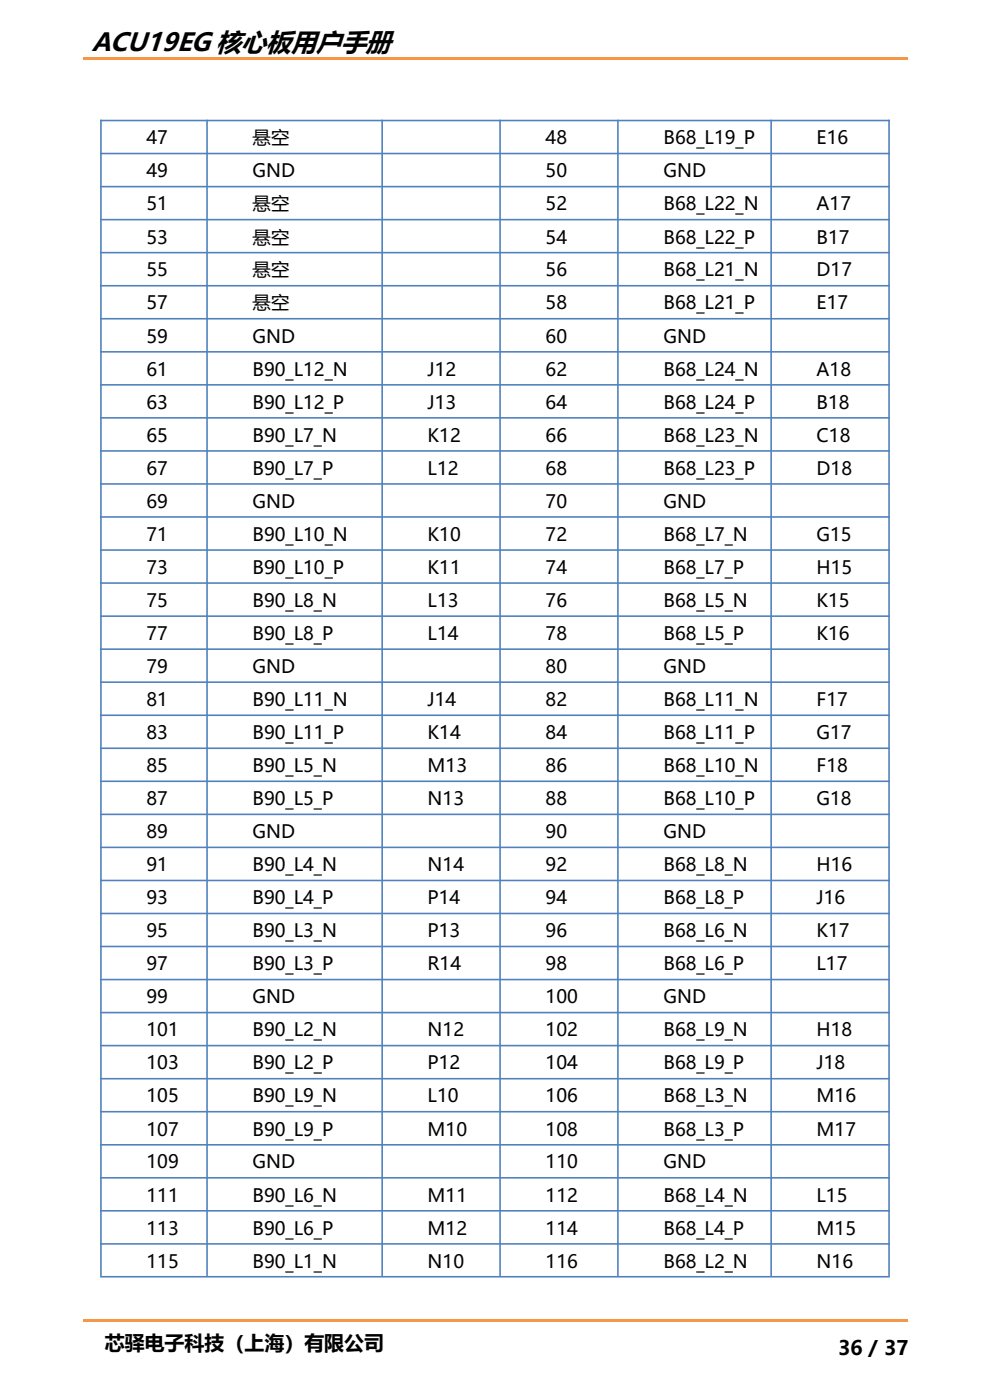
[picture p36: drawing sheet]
<svg xmlns="http://www.w3.org/2000/svg" width="210mm" height="297mm" viewBox="0 0 210 297" stroke-linecap="round" stroke-linejoin="round" font-family="sans-serif">
<defs><g id="words">
<text font-size="5.6" x="19.4" y="10.8">ACU19EG 核心板用户手册</text>
<g font-size="4.2">
<text x="22.2" y="286.4">芯驿电子科技（上海）有限公司</text>
<text x="177.8" y="287.5">36 / 37</text>
</g>
<g font-size="3.9">
<text x="31.1" y="30.6">47</text>
<text x="53.6" y="30.6">悬空</text>
<text x="115.7" y="30.6">48</text>
<text x="140.8" y="30.6">B68_L19_P</text>
<text x="173.2" y="30.6">E16</text>
<text x="31.1" y="37.6">49</text>
<text x="53.6" y="37.6">GND</text>
<text x="115.7" y="37.6">50</text>
<text x="140.8" y="37.6">GND</text>
<text x="31.1" y="44.6">51</text>
<text x="53.6" y="44.6">悬空</text>
<text x="115.7" y="44.6">52</text>
<text x="140.8" y="44.6">B68_L22_N</text>
<text x="173.2" y="44.6">A17</text>
<text x="31.1" y="51.7">53</text>
<text x="53.6" y="51.7">悬空</text>
<text x="115.7" y="51.7">54</text>
<text x="140.8" y="51.7">B68_L22_P</text>
<text x="173.2" y="51.7">B17</text>
<text x="31.1" y="58.6">55</text>
<text x="53.6" y="58.6">悬空</text>
<text x="115.7" y="58.6">56</text>
<text x="140.8" y="58.6">B68_L21_N</text>
<text x="173.2" y="58.6">D17</text>
<text x="31.1" y="65.6">57</text>
<text x="53.6" y="65.6">悬空</text>
<text x="115.7" y="65.6">58</text>
<text x="140.8" y="65.6">B68_L21_P</text>
<text x="173.2" y="65.6">E17</text>
<text x="31.1" y="72.7">59</text>
<text x="53.6" y="72.7">GND</text>
<text x="115.7" y="72.7">60</text>
<text x="140.8" y="72.7">GND</text>
<text x="31.1" y="79.7">61</text>
<text x="53.6" y="79.7">B90_L12_N</text>
<text x="90.7" y="79.7">J12</text>
<text x="115.7" y="79.7">62</text>
<text x="140.8" y="79.7">B68_L24_N</text>
<text x="173.2" y="79.7">A18</text>
<text x="31.1" y="86.7">63</text>
<text x="53.6" y="86.7">B90_L12_P</text>
<text x="90.7" y="86.7">J13</text>
<text x="115.7" y="86.7">64</text>
<text x="140.8" y="86.7">B68_L24_P</text>
<text x="173.2" y="86.7">B18</text>
<text x="31.1" y="93.7">65</text>
<text x="53.6" y="93.7">B90_L7_N</text>
<text x="90.7" y="93.7">K12</text>
<text x="115.7" y="93.7">66</text>
<text x="140.8" y="93.7">B68_L23_N</text>
<text x="173.2" y="93.7">C18</text>
<text x="31.1" y="100.7">67</text>
<text x="53.6" y="100.7">B90_L7_P</text>
<text x="90.7" y="100.7">L12</text>
<text x="115.7" y="100.7">68</text>
<text x="140.8" y="100.7">B68_L23_P</text>
<text x="173.2" y="100.7">D18</text>
<text x="31.1" y="107.7">69</text>
<text x="53.6" y="107.7">GND</text>
<text x="115.7" y="107.7">70</text>
<text x="140.8" y="107.7">GND</text>
<text x="31.1" y="114.7">71</text>
<text x="53.6" y="114.7">B90_L10_N</text>
<text x="90.7" y="114.7">K10</text>
<text x="115.7" y="114.7">72</text>
<text x="140.8" y="114.7">B68_L7_N</text>
<text x="173.2" y="114.7">G15</text>
<text x="31.1" y="121.7">73</text>
<text x="53.6" y="121.7">B90_L10_P</text>
<text x="90.7" y="121.7">K11</text>
<text x="115.7" y="121.7">74</text>
<text x="140.8" y="121.7">B68_L7_P</text>
<text x="173.2" y="121.7">H15</text>
<text x="31.1" y="128.8">75</text>
<text x="53.6" y="128.8">B90_L8_N</text>
<text x="90.7" y="128.8">L13</text>
<text x="115.7" y="128.8">76</text>
<text x="140.8" y="128.8">B68_L5_N</text>
<text x="173.2" y="128.8">K15</text>
<text x="31.1" y="135.7">77</text>
<text x="53.6" y="135.7">B90_L8_P</text>
<text x="90.7" y="135.7">L14</text>
<text x="115.7" y="135.7">78</text>
<text x="140.8" y="135.7">B68_L5_P</text>
<text x="173.2" y="135.7">K16</text>
<text x="31.1" y="142.8">79</text>
<text x="53.6" y="142.8">GND</text>
<text x="115.7" y="142.8">80</text>
<text x="140.8" y="142.8">GND</text>
<text x="31.1" y="149.8">81</text>
<text x="53.6" y="149.8">B90_L11_N</text>
<text x="90.7" y="149.8">J14</text>
<text x="115.7" y="149.8">82</text>
<text x="140.8" y="149.8">B68_L11_N</text>
<text x="173.2" y="149.8">F17</text>
<text x="31.1" y="156.8">83</text>
<text x="53.6" y="156.8">B90_L11_P</text>
<text x="90.7" y="156.8">K14</text>
<text x="115.7" y="156.8">84</text>
<text x="140.8" y="156.8">B68_L11_P</text>
<text x="173.2" y="156.8">G17</text>
<text x="31.1" y="163.8">85</text>
<text x="53.6" y="163.8">B90_L5_N</text>
<text x="90.7" y="163.8">M13</text>
<text x="115.7" y="163.8">86</text>
<text x="140.8" y="163.8">B68_L10_N</text>
<text x="173.2" y="163.8">F18</text>
<text x="31.1" y="170.8">87</text>
<text x="53.6" y="170.8">B90_L5_P</text>
<text x="90.7" y="170.8">N13</text>
<text x="115.7" y="170.8">88</text>
<text x="140.8" y="170.8">B68_L10_P</text>
<text x="173.2" y="170.8">G18</text>
<text x="31.1" y="177.8">89</text>
<text x="53.6" y="177.8">GND</text>
<text x="115.7" y="177.8">90</text>
<text x="140.8" y="177.8">GND</text>
<text x="31.1" y="184.8">91</text>
<text x="53.6" y="184.8">B90_L4_N</text>
<text x="90.7" y="184.8">N14</text>
<text x="115.7" y="184.8">92</text>
<text x="140.8" y="184.8">B68_L8_N</text>
<text x="173.2" y="184.8">H16</text>
<text x="31.1" y="191.8">93</text>
<text x="53.6" y="191.8">B90_L4_P</text>
<text x="90.7" y="191.8">P14</text>
<text x="115.7" y="191.8">94</text>
<text x="140.8" y="191.8">B68_L8_P</text>
<text x="173.2" y="191.8">J16</text>
<text x="31.1" y="198.8">95</text>
<text x="53.6" y="198.8">B90_L3_N</text>
<text x="90.7" y="198.8">P13</text>
<text x="115.7" y="198.8">96</text>
<text x="140.8" y="198.8">B68_L6_N</text>
<text x="173.2" y="198.8">K17</text>
<text x="31.1" y="205.8">97</text>
<text x="53.6" y="205.8">B90_L3_P</text>
<text x="90.7" y="205.8">R14</text>
<text x="115.7" y="205.8">98</text>
<text x="140.8" y="205.8">B68_L6_P</text>
<text x="173.2" y="205.8">L17</text>
<text x="31.1" y="212.8">99</text>
<text x="53.6" y="212.8">GND</text>
<text x="115.7" y="212.8">100</text>
<text x="140.8" y="212.8">GND</text>
<text x="31.1" y="219.9">101</text>
<text x="53.6" y="219.9">B90_L2_N</text>
<text x="90.7" y="219.9">N12</text>
<text x="115.7" y="219.9">102</text>
<text x="140.8" y="219.9">B68_L9_N</text>
<text x="173.2" y="219.9">H18</text>
<text x="31.1" y="226.9">103</text>
<text x="53.6" y="226.9">B90_L2_P</text>
<text x="90.7" y="226.9">P12</text>
<text x="115.7" y="226.9">104</text>
<text x="140.8" y="226.9">B68_L9_P</text>
<text x="173.2" y="226.9">J18</text>
<text x="31.1" y="233.9">105</text>
<text x="53.6" y="233.9">B90_L9_N</text>
<text x="90.7" y="233.9">L10</text>
<text x="115.7" y="233.9">106</text>
<text x="140.8" y="233.9">B68_L3_N</text>
<text x="173.2" y="233.9">M16</text>
<text x="31.1" y="240.9">107</text>
<text x="53.6" y="240.9">B90_L9_P</text>
<text x="90.7" y="240.9">M10</text>
<text x="115.7" y="240.9">108</text>
<text x="140.8" y="240.9">B68_L3_P</text>
<text x="173.2" y="240.9">M17</text>
<text x="31.1" y="247.9">109</text>
<text x="53.6" y="247.9">GND</text>
<text x="115.7" y="247.9">110</text>
<text x="140.8" y="247.9">GND</text>
<text x="31.1" y="254.9">111</text>
<text x="53.6" y="254.9">B90_L6_N</text>
<text x="90.7" y="254.9">M11</text>
<text x="115.7" y="254.9">112</text>
<text x="140.8" y="254.9">B68_L4_N</text>
<text x="173.2" y="254.9">L15</text>
<text x="31.1" y="261.9">113</text>
<text x="53.6" y="261.9">B90_L6_P</text>
<text x="90.7" y="261.9">M12</text>
<text x="115.7" y="261.9">114</text>
<text x="140.8" y="261.9">B68_L4_P</text>
<text x="173.2" y="261.9">M15</text>
<text x="31.1" y="268.9">115</text>
<text x="53.6" y="268.9">B90_L1_N</text>
<text x="90.7" y="268.9">N10</text>
<text x="115.7" y="268.9">116</text>
<text x="140.8" y="268.9">B68_L2_N</text>
<text x="173.2" y="268.9">N16</text>
</g>
</g></defs>
<path d="M17.7 12.1h175v.5h-175z" fill-rule="evenodd" fill="#f79646"/>
<g fill="#fff">
<path d="M173.1 280.9h22.2v8.2h-22.2z" fill-rule="evenodd"/>
<path d="M18.3 279.9h67.2v11.4h-67.2z" fill-rule="evenodd"/>
</g>
<path d="M17.7 279.9h175v.5h-175z" fill-rule="evenodd" fill="#f79646"/>
<g fill="none" stroke="#4f81bd" stroke-width=".34">
<path d="M21.2 25.6h167.6M21.2 32.6h167.6M21.2 39.6h167.6M21.4 25.4v245.3M43.9 25.4v245.3M81.1 25.4v245.3M106.1 25.4v245.3M131.1 25.4v245.3M163.6 25.4v245.3M188.6 25.4v245.3M21.2 46.6h167.6M21.2 53.6h167.6"/>
<path d="M21.2 60.6h167.6M21.2 67.6h167.6M21.2 74.6h167.6M21.2 81.6h167.6M21.2 88.6h167.6M21.2 95.7h167.6M21.2 102.7h167.6M21.2 109.7h167.6M21.2 116.7h167.6M21.2 123.7h167.6M21.2 130.7h167.6M21.2 137.7h167.6"/>
<path d="M21.2 144.7h167.6M21.2 151.7h167.6M21.2 158.7h167.6M21.2 165.7h167.6M21.2 172.8h167.6M21.2 179.8h167.6M21.2 186.8h167.6M21.2 193.8h167.6M21.2 200.8h167.6M21.2 207.8h167.6M21.2 214.8h167.6M21.2 221.8h167.6"/>
<path d="M21.2 228.8h167.6M21.2 235.8h167.6M21.2 242.9h167.6M21.2 249.9h167.6M21.2 256.9h167.6M21.2 263.9h167.6M21.2 270.9h167.6"/>
</g>
<use href="#words"/>
</svg>
